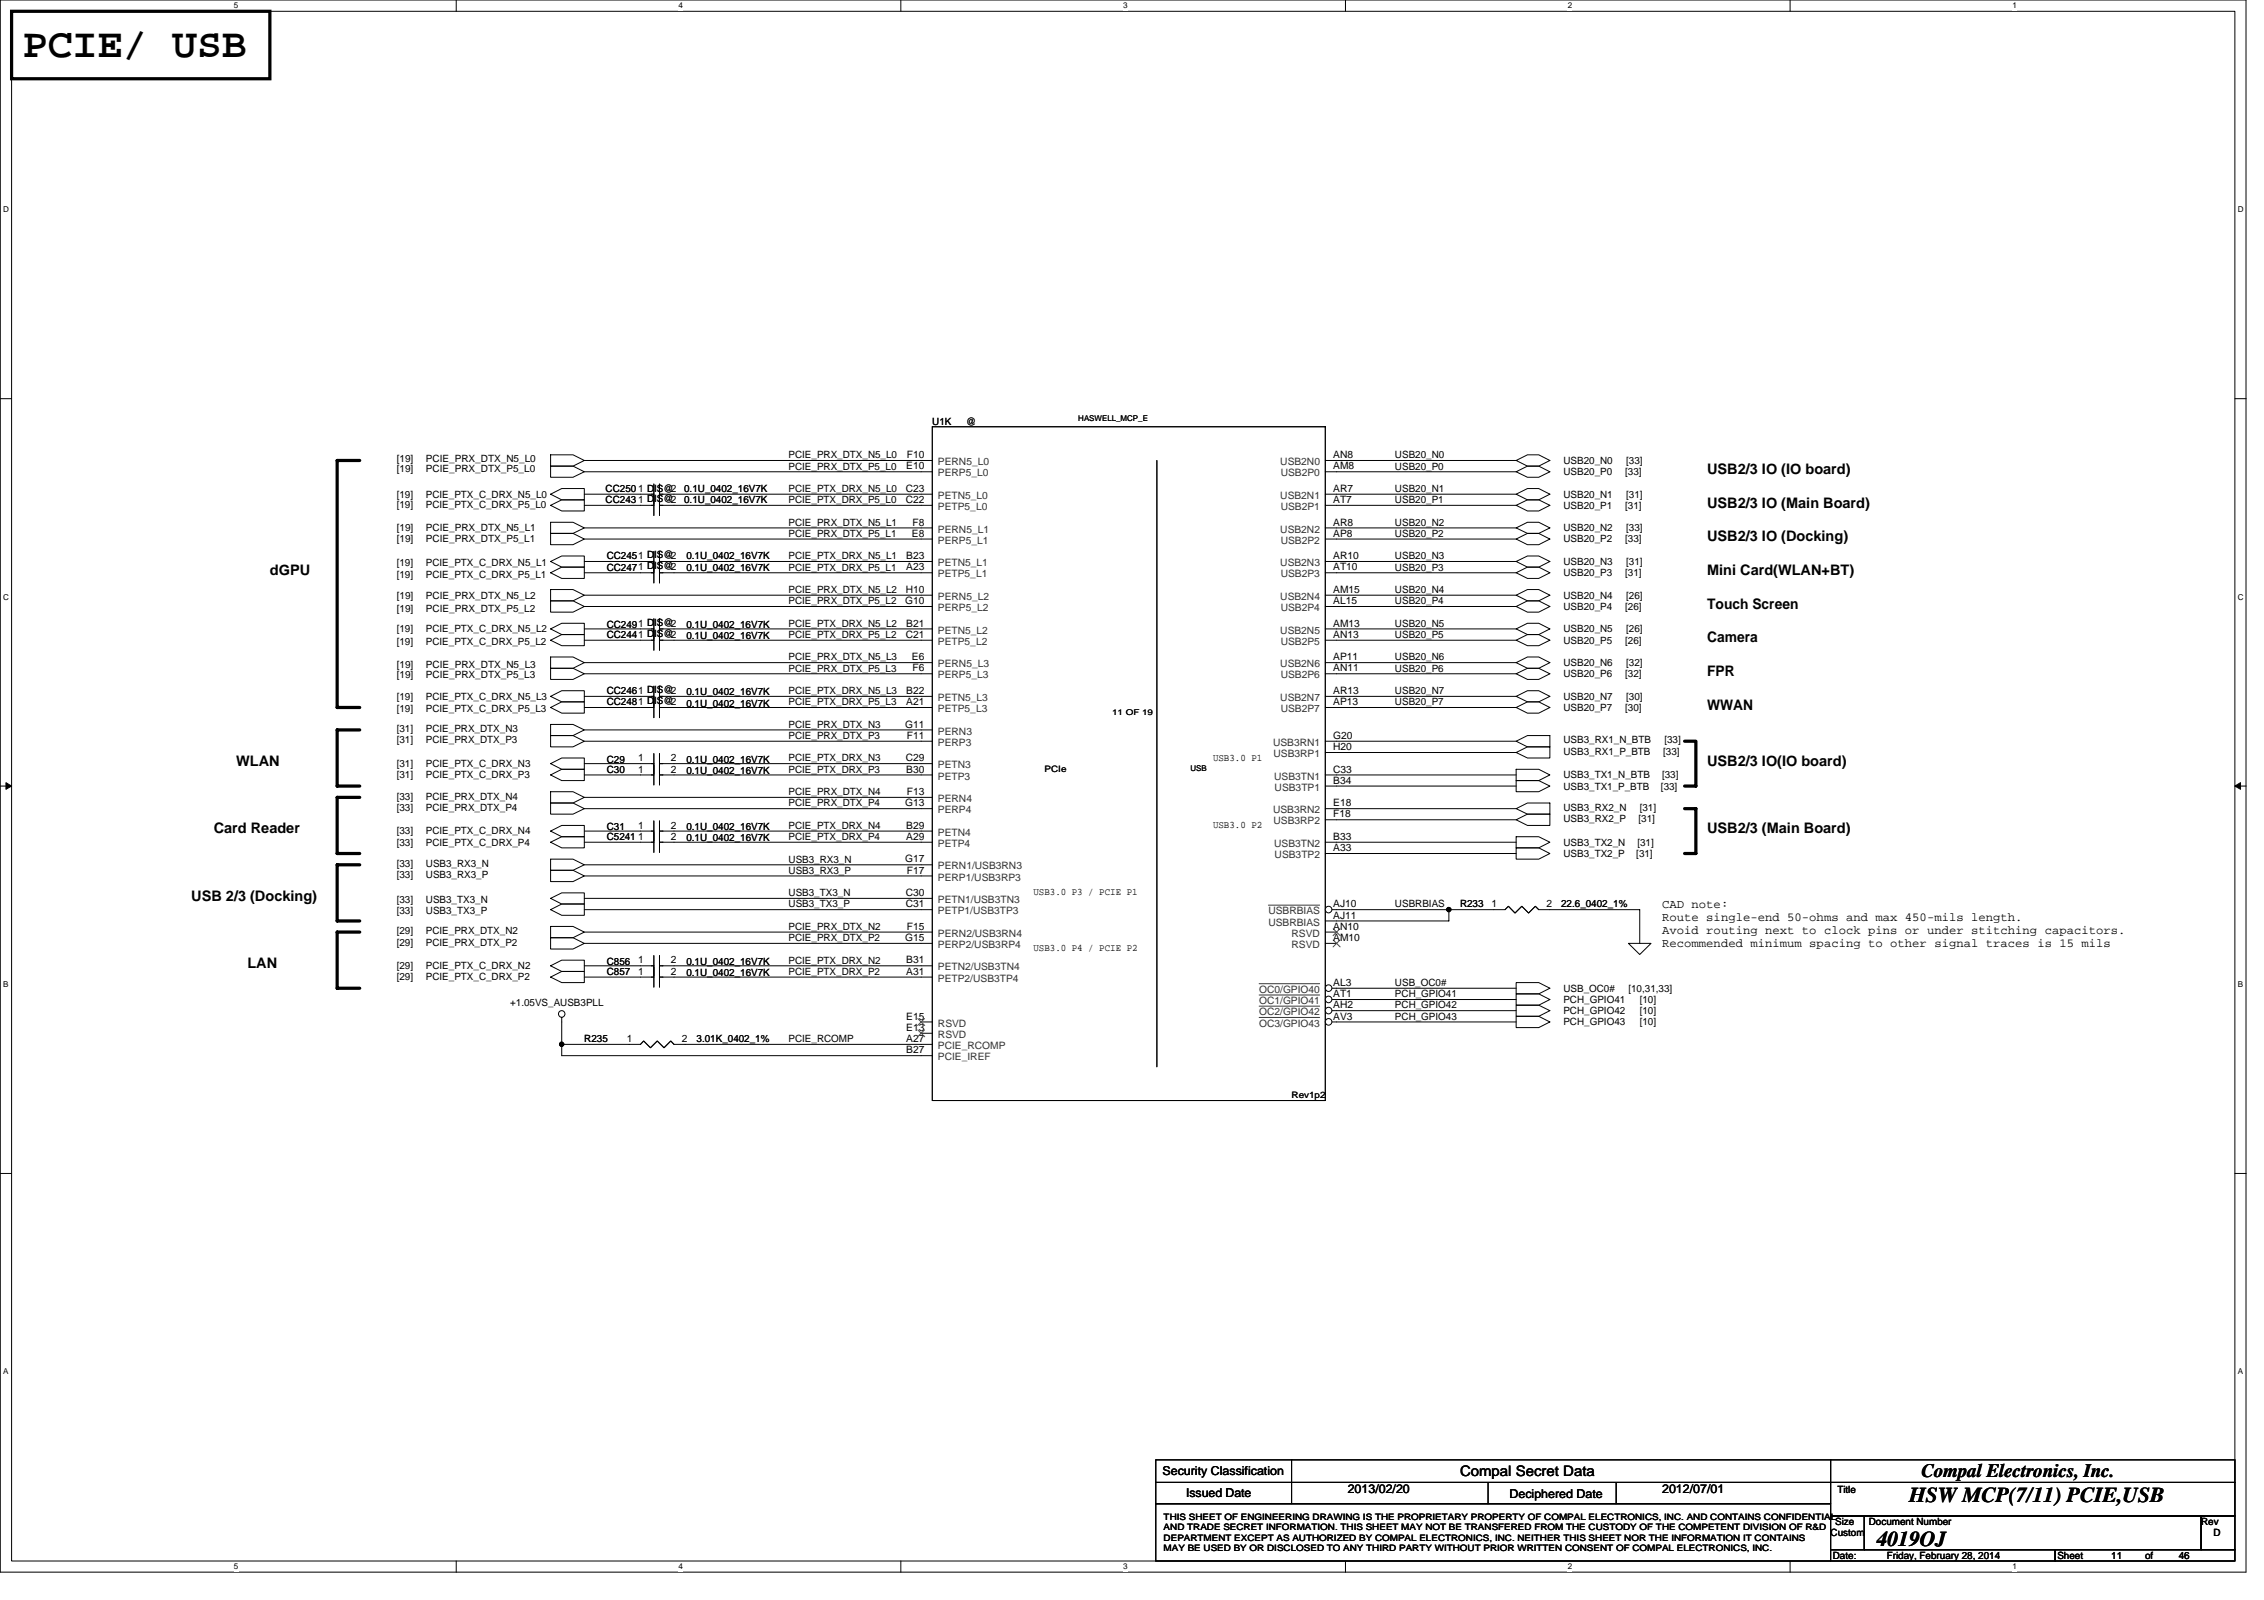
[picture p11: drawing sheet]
<svg xmlns="http://www.w3.org/2000/svg" width="297mm" height="210mm" viewBox="0 0 297 210" stroke-linecap="round" stroke-linejoin="round" font-family="sans-serif">
<defs><g id="words">
<text font-size="5.4" x="3" y="7.5">PCIE/ USB</text>
<g font-size="2.8">
<text x="250.5" y="197">HSW MCP(7/11) PCIE,USB</text>
<text x="246.2" y="202.9">4019OJ</text>
</g>
<text font-size="2.5" x="252.1" y="193.8">Compal Electronics, Inc.</text>
<g font-size="1.9">
<text x="224" y="62.2">USB2/3 IO (IO board)</text>
<text x="224" y="71">USB2/3 IO (Docking)</text>
<text x="224" y="66.6">USB2/3 IO (Main Board)</text>
<text x="35.4" y="75.4">dGPU</text>
<text x="224" y="75.4">Mini Card(WLAN+BT)</text>
<text x="224" y="79.8">Touch Screen</text>
<text x="224" y="84.3">Camera</text>
<text x="224" y="88.7">FPR</text>
<text x="224" y="93.1">WWAN</text>
<text x="31" y="100.5">WLAN</text>
<text x="224" y="100.5">USB2/3 IO(IO board)</text>
<text x="28" y="109.3">Card Reader</text>
<text x="224" y="109.3">USB2/3 (Main Board)</text>
<text x="25.1" y="118.2">USB 2/3 (Docking)</text>
<text x="32.5" y="127">LAN</text>
<text x="191.6" y="193.7">Compal Secret Data</text>
</g>
<g font-size="1.6">
<text x="218.1" y="119.1">CAD note:</text>
<text x="218.1" y="120.8">Route single-end 50-ohms and max 450-mils length.</text>
<text x="218.1" y="122.6">Avoid routing next to clock pins or under stitching capacitors.</text>
<text x="218.1" y="124.3">Recommended minimum spacing to other signal traces is 15 mils</text>
<text x="152.5" y="193.5">Security Classification</text>
<text x="155.6" y="196.3">Issued Date</text>
<text x="176.8" y="195.9">2013/02/20</text>
<text x="198.1" y="196.5">Deciphered Date</text>
<text x="218.1" y="195.9">2012/07/01</text>
</g>
<g font-size="1.3">
<text x="122.3" y="55.7">U1K</text>
<text x="126.7" y="55.7">@</text>
<text x="52" y="65.3">[19]</text>
<text x="52" y="61.9">[19]</text>
<text x="52" y="60.6">[19]</text>
<text x="55.9" y="65.3">PCIE_PTX_C_DRX_N5_L0</text>
<text x="55.9" y="61.9">PCIE_PRX_DTX_P5_L0</text>
<text x="55.9" y="60.6">PCIE_PRX_DTX_N5_L0</text>
<text x="79.5" y="64.5">CC2501 DIS@2</text>
<text x="89.8" y="64.5">0.1U_0402_16V7K</text>
<text x="103.5" y="64.5">PCIE_PTX_DRX_N5_L0</text>
<text x="103.5" y="60.1">PCIE_PRX_DTX_N5_L0</text>
<text x="103.5" y="66">PCIE_PTX_DRX_P5_L0</text>
<text x="103.5" y="61.6">PCIE_PRX_DTX_P5_L0</text>
<text x="118.8" y="66">C22</text>
<text x="118.8" y="64.5">C23</text>
<text x="118.9" y="61.6">E10</text>
<text x="119" y="60.1">F10</text>
<text x="174.9" y="60.1">AN8</text>
<text x="174.9" y="64.5">AR7</text>
<text x="174.9" y="61.6">AM8</text>
<text x="174.9" y="66">AT7</text>
<text x="183" y="60.1">USB20_N0</text>
<text x="183" y="64.5">USB20_N1</text>
<text x="183" y="66">USB20_P1</text>
<text x="183" y="61.6">USB20_P0</text>
<text x="205.1" y="62.3">USB20_P0</text>
<text x="205.1" y="60.9">USB20_N0</text>
<text x="205.1" y="65.3">USB20_N1</text>
<text x="213.2" y="62.3">[33]</text>
<text x="213.4" y="60.9">[33]</text>
<text x="213.4" y="65.3">[31]</text>
<text x="52" y="66.6">[19]</text>
<text x="52" y="71.2">[19]</text>
<text x="52" y="69.7">[19]</text>
<text x="55.9" y="66.6">PCIE_PTX_C_DRX_P5_L0</text>
<text x="55.9" y="71.2">PCIE_PRX_DTX_P5_L1</text>
<text x="55.9" y="69.7">PCIE_PRX_DTX_N5_L1</text>
<text x="79.5" y="66">CC2431 DIS@2</text>
<text x="89.8" y="66">0.1U_0402_16V7K</text>
<text x="103.5" y="69">PCIE_PRX_DTX_N5_L1</text>
<text x="103.5" y="70.4">PCIE_PRX_DTX_P5_L1</text>
<text x="119.7" y="70.4">E8</text>
<text x="119.7" y="68.9">F8</text>
<text x="174.9" y="68.9">AR8</text>
<text x="174.9" y="70.4">AP8</text>
<text x="183" y="69">USB20_N2</text>
<text x="183" y="70.4">USB20_P2</text>
<text x="205.1" y="66.8">USB20_P1</text>
<text x="205.1" y="71.2">USB20_P2</text>
<text x="205.1" y="69.7">USB20_N2</text>
<text x="213.2" y="66.8">[31]</text>
<text x="213.2" y="71.2">[33]</text>
<text x="213.4" y="69.7">[33]</text>
<text x="52" y="74.3">[19]</text>
<text x="52" y="75.9">[19]</text>
<text x="55.9" y="74.3">PCIE_PTX_C_DRX_N5_L1</text>
<text x="55.9" y="75.9">PCIE_PTX_C_DRX_P5_L1</text>
<text x="79.6" y="73.4">CC2451 DIS@2</text>
<text x="79.6" y="74.8">CC2471 DIS@2</text>
<text x="90.1" y="73.4">0.1U_0402_16V7K</text>
<text x="90.1" y="74.8">0.1U_0402_16V7K</text>
<text x="103.5" y="73.4">PCIE_PTX_DRX_N5_L1</text>
<text x="103.5" y="74.8">PCIE_PTX_DRX_P5_L1</text>
<text x="103.5" y="77.8">PCIE_PRX_DTX_N5_L2</text>
<text x="118.8" y="77.8">H10</text>
<text x="118.9" y="74.8">A23</text>
<text x="118.9" y="73.3">B23</text>
<text x="174.9" y="73.3">AR10</text>
<text x="174.9" y="74.8">AT10</text>
<text x="174.9" y="77.8">AM15</text>
<text x="183" y="74.8">USB20_P3</text>
<text x="183" y="73.4">USB20_N3</text>
<text x="183" y="77.8">USB20_N4</text>
<text x="205.1" y="75.6">USB20_P3</text>
<text x="205.1" y="74.1">USB20_N3</text>
<text x="213.2" y="75.6">[31]</text>
<text x="213.4" y="74.1">[31]</text>
<text x="52" y="83">[19]</text>
<text x="52" y="80.3">[19]</text>
<text x="52" y="78.5">[19]</text>
<text x="55.9" y="83">PCIE_PTX_C_DRX_N5_L2</text>
<text x="55.9" y="80.3">PCIE_PRX_DTX_P5_L2</text>
<text x="55.9" y="78.5">PCIE_PRX_DTX_N5_L2</text>
<text x="79.6" y="82.4">CC2491 DIS@2</text>
<text x="79.6" y="83.7">CC2441 DIS@2</text>
<text x="90.1" y="82.4">0.1U_0402_16V7K</text>
<text x="90.1" y="83.8">0.1U_0402_16V7K</text>
<text x="103.5" y="82.2">PCIE_PTX_DRX_N5_L2</text>
<text x="103.5" y="83.7">PCIE_PTX_DRX_P5_L2</text>
<text x="103.5" y="79.3">PCIE_PRX_DTX_P5_L2</text>
<text x="118.8" y="79.2">G10</text>
<text x="118.8" y="83.7">C21</text>
<text x="118.9" y="82.2">B21</text>
<text x="174.9" y="79.2">AL15</text>
<text x="174.9" y="82.2">AM13</text>
<text x="174.9" y="83.7">AN13</text>
<text x="183" y="82.2">USB20_N5</text>
<text x="183" y="83.7">USB20_P5</text>
<text x="183" y="79.3">USB20_P4</text>
<text x="205.1" y="83">USB20_N5</text>
<text x="205.1" y="80">USB20_P4</text>
<text x="205.1" y="78.5">USB20_N4</text>
<text x="213.2" y="80">[26]</text>
<text x="213.4" y="83">[26]</text>
<text x="213.4" y="78.5">[26]</text>
<text x="52" y="84.6">[19]</text>
<text x="52" y="89">[19]</text>
<text x="52" y="87.7">[19]</text>
<text x="55.9" y="84.6">PCIE_PTX_C_DRX_P5_L2</text>
<text x="55.9" y="89">PCIE_PRX_DTX_P5_L3</text>
<text x="55.9" y="87.7">PCIE_PRX_DTX_N5_L3</text>
<text x="103.5" y="86.6">PCIE_PRX_DTX_N5_L3</text>
<text x="103.5" y="88.1">PCIE_PRX_DTX_P5_L3</text>
<text x="119.7" y="86.6">E6</text>
<text x="119.7" y="88.1">F6</text>
<text x="174.9" y="88.1">AN11</text>
<text x="174.9" y="86.6">AP11</text>
<text x="183" y="88.1">USB20_P6</text>
<text x="183" y="86.6">USB20_N6</text>
<text x="205.1" y="84.4">USB20_P5</text>
<text x="205.1" y="87.4">USB20_N6</text>
<text x="205.1" y="88.9">USB20_P6</text>
<text x="213.2" y="84.4">[26]</text>
<text x="213.2" y="88.9">[32]</text>
<text x="213.4" y="87.4">[32]</text>
<text x="52" y="93.4">[19]</text>
<text x="52" y="91.8">[19]</text>
<text x="55.9" y="93.4">PCIE_PTX_C_DRX_P5_L3</text>
<text x="55.9" y="91.8">PCIE_PTX_C_DRX_N5_L3</text>
<text x="79.6" y="91.1">CC2461 DIS@2</text>
<text x="79.6" y="92.5">CC2481 DIS@2</text>
<text x="90.1" y="91.2">0.1U_0402_16V7K</text>
<text x="90.1" y="92.7">0.1U_0402_16V7K</text>
<text x="103.5" y="95.5">PCIE_PRX_DTX_N3</text>
<text x="103.5" y="91.1">PCIE_PTX_DRX_N5_L3</text>
<text x="103.5" y="92.5">PCIE_PTX_DRX_P5_L3</text>
<text x="118.8" y="95.4">G11</text>
<text x="118.9" y="91">B22</text>
<text x="118.9" y="92.5">A21</text>
<text x="174.9" y="92.5">AP13</text>
<text x="174.9" y="91">AR13</text>
<text x="183" y="92.5">USB20_P7</text>
<text x="183" y="91.1">USB20_N7</text>
<text x="205.1" y="93.3">USB20_P7</text>
<text x="205.1" y="91.8">USB20_N7</text>
<text x="213.2" y="93.3">[30]</text>
<text x="213.4" y="91.8">[30]</text>
<text x="52" y="97.5">[31]</text>
<text x="52" y="100.6">[31]</text>
<text x="52" y="96.1">[31]</text>
<text x="55.9" y="97.5">PCIE_PRX_DTX_P3</text>
<text x="55.9" y="100.6">PCIE_PTX_C_DRX_N3</text>
<text x="55.9" y="96.1">PCIE_PRX_DTX_N3</text>
<text x="79.6" y="100.1">C29</text>
<text x="79.6" y="101.4">C30</text>
<text x="83.7" y="99.9">1</text>
<text x="83.7" y="101.3">1</text>
<text x="88" y="99.9">2</text>
<text x="88" y="101.3">2</text>
<text x="90.1" y="100.1">0.1U_0402_16V7K</text>
<text x="90.1" y="101.5">0.1U_0402_16V7K</text>
<text x="103.5" y="101.4">PCIE_PTX_DRX_P3</text>
<text x="103.5" y="99.9">PCIE_PTX_DRX_N3</text>
<text x="103.5" y="96.9">PCIE_PRX_DTX_P3</text>
<text x="118.8" y="99.9">C29</text>
<text x="118.9" y="101.3">B30</text>
<text x="119" y="96.9">F11</text>
<text x="159.1" y="99.8">USB3.0 P1</text>
<text x="174.9" y="101.3">C33</text>
<text x="174.9" y="98.4">H20</text>
<text x="174.9" y="96.9">G20</text>
<text x="205.1" y="97.5">USB3_RX1_N_BTB</text>
<text x="205.1" y="99">USB3_RX1_P_BTB</text>
<text x="218.2" y="99">[33]</text>
<text x="218.4" y="97.5">[33]</text>
<text x="52" y="102.1">[31]</text>
<text x="52" y="106.4">[33]</text>
<text x="52" y="104.9">[33]</text>
<text x="55.9" y="102.1">PCIE_PTX_C_DRX_P3</text>
<text x="55.9" y="106.4">PCIE_PRX_DTX_P4</text>
<text x="55.9" y="104.9">PCIE_PRX_DTX_N4</text>
<text x="103.5" y="105.8">PCIE_PRX_DTX_P4</text>
<text x="103.5" y="104.3">PCIE_PRX_DTX_N4</text>
<text x="118.8" y="105.8">G13</text>
<text x="119" y="104.3">F13</text>
<text x="174.9" y="102.8">B34</text>
<text x="174.9" y="107.2">F18</text>
<text x="174.9" y="105.8">E18</text>
<text x="205.1" y="103.6">USB3_TX1_P_BTB</text>
<text x="205.1" y="102.1">USB3_TX1_N_BTB</text>
<text x="205.1" y="106.4">USB3_RX2_N</text>
<text x="205.1" y="107.8">USB3_RX2_P</text>
<text x="215" y="107.8">[31]</text>
<text x="215.1" y="106.4">[31]</text>
<text x="217.9" y="103.6">[33]</text>
<text x="218.1" y="102.1">[33]</text>
<text x="52" y="109.5">[33]</text>
<text x="52" y="111">[33]</text>
<text x="52" y="113.7">[33]</text>
<text x="55.9" y="109.5">PCIE_PTX_C_DRX_N4</text>
<text x="55.9" y="111">PCIE_PTX_C_DRX_P4</text>
<text x="55.9" y="113.7">USB3_RX3_N</text>
<text x="79.6" y="108.9">C31</text>
<text x="79.6" y="110.2">C5241</text>
<text x="83.7" y="108.7">1</text>
<text x="83.7" y="110.2">1</text>
<text x="88" y="108.7">2</text>
<text x="88" y="110.2">2</text>
<text x="90.1" y="108.9">0.1U_0402_16V7K</text>
<text x="90.1" y="110.4">0.1U_0402_16V7K</text>
<text x="103.5" y="108.7">PCIE_PTX_DRX_N4</text>
<text x="103.5" y="110.2">PCIE_PTX_DRX_P4</text>
<text x="103.5" y="113.2">USB3_RX3_N</text>
<text x="118.8" y="113.1">G17</text>
<text x="118.9" y="110.2">A29</text>
<text x="118.9" y="108.7">B29</text>
<text x="159.1" y="108.6">USB3.0 P2</text>
<text x="174.9" y="111.7">A33</text>
<text x="174.9" y="110.2">B33</text>
<text x="205.1" y="111">USB3_TX2_N</text>
<text x="205.1" y="112.4">USB3_TX2_P</text>
<text x="214.7" y="112.4">[31]</text>
<text x="214.8" y="111">[31]</text>
<text x="52" y="119.9">[33]</text>
<text x="52" y="118.5">[33]</text>
<text x="52" y="115.2">[33]</text>
<text x="55.9" y="119.9">USB3_TX3_P</text>
<text x="55.9" y="118.5">USB3_TX3_N</text>
<text x="55.9" y="115.2">USB3_RX3_P</text>
<text x="103.5" y="114.6">USB3_RX3_P</text>
<text x="103.5" y="117.6">USB3_TX3_N</text>
<text x="103.5" y="119">USB3_TX3_P</text>
<text x="118.8" y="117.5">C30</text>
<text x="118.8" y="119">C31</text>
<text x="119" y="114.6">F17</text>
<text x="135.6" y="117.5">USB3.0 P3 / PCIE P1</text>
<text x="174.9" y="119">AJ10</text>
<text x="183" y="119">USBRBIAS</text>
<text x="191.6" y="119">R233</text>
<text x="195.7" y="119">1</text>
<text x="202.9" y="119">2</text>
<text x="204.8" y="119">22.6_0402_1%</text>
<text x="52" y="122.6">[29]</text>
<text x="52" y="124.1">[29]</text>
<text x="55.9" y="122.6">PCIE_PRX_DTX_N2</text>
<text x="55.9" y="124.1">PCIE_PRX_DTX_P2</text>
<text x="103.5" y="123.5">PCIE_PRX_DTX_P2</text>
<text x="103.5" y="122">PCIE_PRX_DTX_N2</text>
<text x="118.8" y="123.4">G15</text>
<text x="119" y="122">F15</text>
<text x="135.6" y="124.8">USB3.0 P4 / PCIE P2</text>
<text x="174.9" y="120.5">AJ11</text>
<text x="174.9" y="122">AN10</text>
<text x="174.9" y="123.4">AM10</text>
<text x="52" y="128.6">[29]</text>
<text x="52" y="127.1">[29]</text>
<text x="55.9" y="128.6">PCIE_PTX_C_DRX_P2</text>
<text x="55.9" y="127.1">PCIE_PTX_C_DRX_N2</text>
<text x="79.6" y="127.9">C857</text>
<text x="79.6" y="126.6">C856</text>
<text x="83.7" y="127.9">1</text>
<text x="83.7" y="126.4">1</text>
<text x="88" y="127.9">2</text>
<text x="88" y="126.4">2</text>
<text x="90.1" y="126.6">0.1U_0402_16V7K</text>
<text x="90.1" y="128">0.1U_0402_16V7K</text>
<text x="103.5" y="126.4">PCIE_PTX_DRX_N2</text>
<text x="103.5" y="127.9">PCIE_PTX_DRX_P2</text>
<text x="118.9" y="126.4">B31</text>
<text x="118.9" y="127.9">A31</text>
<text x="174.9" y="130.8">AT1</text>
<text x="174.9" y="129.3">AL3</text>
<text x="183" y="130.8">PCH_GPIO41</text>
<text x="183" y="129.3">USB_OC0#</text>
<text x="205.1" y="130.1">USB_OC0#</text>
<text x="205.1" y="131.6">PCH_GPIO41</text>
<text x="213.6" y="130.1">[10,31,33]</text>
<text x="215.1" y="131.6">[10]</text>
<text x="66.9" y="132">+1.05VS_AUSB3PLL</text>
<text x="76.7" y="136.7">R235</text>
<text x="82.3" y="136.7">1</text>
<text x="89.5" y="136.7">2</text>
<text x="91.4" y="136.7">3.01K_0402_1%</text>
<text x="103.5" y="136.7">PCIE_RCOMP</text>
<text x="118.9" y="136.7">A27</text>
<text x="118.9" y="133.8">E15</text>
<text x="118.9" y="135.2">E13</text>
<text x="174.9" y="133.8">AV3</text>
<text x="174.9" y="132.3">AH2</text>
<text x="183" y="132.3">PCH_GPIO42</text>
<text x="183" y="133.8">PCH_GPIO43</text>
<text x="205.1" y="134.5">PCH_GPIO43</text>
<text x="205.1" y="133.1">PCH_GPIO42</text>
<text x="215.1" y="134.5">[10]</text>
<text x="215.1" y="133.1">[10]</text>
<text x="118.9" y="138.2">B27</text>
<text x="241.1" y="195.8">Title</text>
<text x="240.2" y="201.5">Custom</text>
<text x="240.8" y="200.1">Size</text>
<text x="245.2" y="200.1">Document Number</text>
<text x="288.8" y="200.1">Rev</text>
<text x="290.4" y="201.5">D</text>
<text x="240.5" y="204.5">Date:</text>
<text x="247.5" y="204.5">Friday, February 28, 2014</text>
<text x="269.9" y="204.5">Sheet</text>
<text x="277" y="204.5">11</text>
<text x="281.4" y="204.5">of</text>
<text x="285.9" y="204.5">46</text>
</g>
<g font-size="1.3" fill="#333">
<text x="123.1" y="62.5">PERP5_L0</text>
<text x="123.1" y="61">PERN5_L0</text>
<text x="123.1" y="65.4">PETN5_L0</text>
<text x="168" y="61">USB2N0</text>
<text x="168" y="65.4">USB2N1</text>
<text x="168" y="62.5">USB2P0</text>
<text x="123.1" y="69.9">PERN5_L1</text>
<text x="123.1" y="71.3">PERP5_L1</text>
<text x="123.1" y="66.9">PETP5_L0</text>
<text x="168" y="69.9">USB2N2</text>
<text x="168" y="71.3">USB2P2</text>
<text x="168" y="66.9">USB2P1</text>
<text x="123.1" y="75.8">PETP5_L1</text>
<text x="123.1" y="74.3">PETN5_L1</text>
<text x="168" y="74.3">USB2N3</text>
<text x="168" y="75.8">USB2P3</text>
<text x="123.1" y="78.7">PERN5_L2</text>
<text x="123.1" y="80.2">PERP5_L2</text>
<text x="123.1" y="83.1">PETN5_L2</text>
<text x="168" y="78.7">USB2N4</text>
<text x="168" y="83.1">USB2N5</text>
<text x="168" y="80.2">USB2P4</text>
<text x="123.1" y="84.6">PETP5_L2</text>
<text x="123.1" y="89">PERP5_L3</text>
<text x="123.1" y="87.5">PERN5_L3</text>
<text x="168" y="87.5">USB2N6</text>
<text x="168" y="89">USB2P6</text>
<text x="168" y="84.6">USB2P5</text>
<text x="123.1" y="92">PETN5_L3</text>
<text x="123.1" y="93.4">PETP5_L3</text>
<text x="168" y="92">USB2N7</text>
<text x="168" y="93.4">USB2P7</text>
<text x="123.1" y="97.9">PERP3</text>
<text x="123.1" y="100.8">PETN3</text>
<text x="123.1" y="96.4">PERN3</text>
<text x="167" y="97.9">USB3RN1</text>
<text x="167.1" y="99.3">USB3RP1</text>
<text x="123.1" y="102.3">PETP3</text>
<text x="123.1" y="105.2">PERN4</text>
<text x="123.1" y="106.7">PERP4</text>
<text x="167" y="106.7">USB3RN2</text>
<text x="167.2" y="102.3">USB3TN1</text>
<text x="167.2" y="103.7">USB3TP1</text>
<text x="123.1" y="111.1">PETP4</text>
<text x="123.1" y="109.6">PETN4</text>
<text x="167.1" y="108.2">USB3RP2</text>
<text x="167.2" y="111.1">USB3TN2</text>
<text x="167.2" y="112.6">USB3TP2</text>
<text x="123.1" y="118.5">PETN1/USB3TN3</text>
<text x="123.1" y="115.5">PERP1/USB3RP3</text>
<text x="123.1" y="120">PETP1/USB3TP3</text>
<text x="123.1" y="114.1">PERN1/USB3RN3</text>
<text x="166.4" y="120">USBRBIAS</text>
<text x="123.1" y="122.9">PERN2/USB3RN4</text>
<text x="123.1" y="124.4">PERP2/USB3RP4</text>
<text x="166.4" y="121.4">USBRBIAS</text>
<text x="169.5" y="122.9">RSVD</text>
<text x="169.5" y="124.4">RSVD</text>
<text x="123.1" y="127.3">PETN2/USB3TN4</text>
<text x="123.1" y="128.8">PETP2/USB3TP4</text>
<text x="165.2" y="131.7">OC1/GPIO41</text>
<text x="165.2" y="130.3">OC0/GPIO40</text>
<text x="123.1" y="137.6">PCIE_RCOMP</text>
<text x="123.1" y="134.7">RSVD</text>
<text x="123.1" y="136.2">RSVD</text>
<text x="165.2" y="134.7">OC3/GPIO43</text>
<text x="165.2" y="133.2">OC2/GPIO42</text>
<text x="123.1" y="139.1">PCIE_IREF</text>
</g>
<g font-size="1.2">
<text x="137.1" y="101.3">PCIe</text>
<text x="169.5" y="144">Rev1p2</text>
<text x="152.7" y="199.4">THIS SHEET OF ENGINEERING DRAWING IS THE PROPRIETARY PROPERTY OF COMPAL ELECTRONICS, INC. AND CONTAINS CONFIDENTIAL</text>
<text x="152.7" y="200.8">AND TRADE SECRET INFORMATION. THIS SHEET MAY NOT BE TRANSFERED FROM THE CUSTODY OF THE COMPETENT DIVISION OF R&amp;D</text>
<text x="152.7" y="202.1">DEPARTMENT EXCEPT AS AUTHORIZED BY COMPAL ELECTRONICS, INC. NEITHER THIS SHEET NOR THE INFORMATION IT CONTAINS</text>
<text x="152.7" y="203.5">MAY BE USED BY OR DISCLOSED TO ANY THIRD PARTY WITHOUT PRIOR WRITTEN CONSENT OF COMPAL ELECTRONICS, INC.</text>
</g>
<g font-size="1.1">
<text x="30.7" y="1.1">5</text>
<text x="89" y="1.1">4</text>
<text x="147.4" y="1.1">3</text>
<text x="205.7" y="1.1">2</text>
<text x="264" y="1.1">1</text>
<text x=".4" y="27.8">D</text>
<text x="293.6" y="27.8">D</text>
<text x=".4" y="78.7">C</text>
<text x="293.6" y="78.7">C</text>
<text x=".4" y="129.5">B</text>
<text x="293.6" y="129.5">B</text>
<text x=".4" y="180.3">A</text>
<text x="293.6" y="180.3">A</text>
<text x="30.7" y="205.9">5</text>
<text x="89" y="205.9">4</text>
<text x="147.4" y="205.9">3</text>
<text x="205.7" y="205.9">2</text>
<text x="264" y="205.9">1</text>
</g>
<g font-size="1">
<text x="141.5" y="55.2">HASWELL_MCP_E</text>
<text x="145.9" y="93.8">11 OF 19</text>
<text x="156.2" y="101.1">USB</text>
</g>
</g></defs>
<path d="M0 0h294.7v206.2h-294.7zM1.5 1.5h291.7v203.3h-291.7z" fill="none" stroke="#000" stroke-width=".13"/>
<g fill="#fff">
<path d="M30.7 .1h.6v1.2h-.6z"/>
<path d="M30.7 204.9h.6v1.2h-.6z"/>
</g>
<path d="M59.9 0v1.5M59.9 204.8v1.5" fill="none" stroke="#000" stroke-width=".13"/>
<g fill="#fff">
<path d="M89 .1h.6v1.2h-.6z"/>
<path d="M89 204.9h.6v1.2h-.6z"/>
</g>
<path d="M118.2 0v1.5M118.2 204.8v1.5" fill="none" stroke="#000" stroke-width=".13"/>
<g fill="#fff">
<path d="M147.4 .1h.5v1.2h-.5z"/>
<path d="M147.4 204.9h.5v1.2h-.5z"/>
</g>
<path d="M176.5 0v1.5M176.5 204.8v1.5" fill="none" stroke="#000" stroke-width=".13"/>
<g fill="#fff">
<path d="M205.7 .1h.6v1.2h-.6z"/>
<path d="M205.7 204.9h.6v1.2h-.6z"/>
</g>
<path d="M234.9 0v1.5M234.9 204.8v1.5" fill="none" stroke="#000" stroke-width=".13"/>
<g fill="#fff">
<path d="M264 .1h.6v1.2h-.6z"/>
<path d="M264 204.9h.6v1.2h-.6z"/>
<path d="M.4 26.9h.8v1.2h-.8z"/>
<path d="M293.6 26.9h.7v1.2h-.7z"/>
<path d="M.4 77.7h.8v1.2h-.8z"/>
<path d="M293.6 77.7h.7v1.2h-.7z"/>
</g>
<path d="M0 52.3h1.5M293.2 52.3h1.5" fill="none" stroke="#000" stroke-width=".13"/>
<g fill="#fff">
<path d="M.4 128.5h.7v1.2h-.7z"/>
<path d="M293.6 128.5h.7v1.2h-.7z"/>
</g>
<path d="M0 103.1h1.5M293.2 103.1h1.5" fill="none" stroke="#000" stroke-width=".13"/>
<path d="M.8 102.7l.7 .4-.7 .4zM293.2 103.1l.8-.4v.8z" fill="#000" stroke="#000" stroke-width=".13"/>
<g fill="#fff">
<path d="M.4 179.3h.7v1.2h-.7z"/>
<path d="M293.6 179.3h.7v1.2h-.7z"/>
</g>
<g fill="none" stroke="#000" stroke-width=".13">
<path d="M72.2 59.7h3l1.5 .7-1.5 .8h-3zM122.3 56h51.6v88.4h-51.6zM72.2 66.3l1.5-.7h3v1.4h-3zM72.2 64.8l1.5-.7h3v1.5h-3zM72.2 61.2h3l1.5 .7-1.5 .7h-3zM72.2 78.8h3l1.5 .8-1.5 .7h-3zM72.2 77.3h3l1.5 .8-1.5 .7h-3zM72.2 70h3l1.5 .7-1.5 .8h-3zM72.2 73.7l1.5-.8h3v1.5h-3zM72.2 75.1l1.5-.7h3v1.5h-3zM72.2 68.5h3l1.5 .8-1.5 .7h-3zM76.7 66.3h7.3"/>
<path d="M76.7 64.8h9.1M76.7 73.7h9.1M76.7 75.1h9.1M76.7 79.6h44.2M76.7 69.3h45.6M76.7 70.7h44.2M76.7 60.4h44.2M76.7 61.9h45.6M76.7 78.1h44.2M85.8 63.5v2.6M85.8 72.3v4.2M86.5 64.8h34.4"/>
<path d="M86.5 73.7h34.4M86.5 75.1h34.4M86.5 63.5v2.6M86.5 72.3v4.2M88.4 66.3h32.5M151.8 60.4v79.6M175.4 66.3h23.5M175.4 64.8h23.5M175.4 69.3h23.5M175.4 73.7h23.5M175.4 70.7h23.5M175.4 75.1h23.5"/>
<path d="M175.4 60.4h23.5M175.4 61.9h23.5M175.4 78.1h23.5M175.4 79.6h23.5M198.9 61.9l1.5-.7h1.5l1.4 .7-1.4 .7h-1.5zM198.9 60.4l1.5-.7h1.5l1.4 .7-1.4 .8h-1.5zM198.9 66.3l1.5-.7h1.5l1.4 .7-1.4 .7h-1.5zM198.9 64.8l1.5-.7h1.5l1.4 .7-1.4 .8h-1.5zM198.9 70.7l1.5-.7h1.5l1.4 .7-1.4 .8h-1.5zM198.9 69.3l1.5-.8h1.5l1.4 .8-1.4 .7h-1.5zM198.9 75.1l1.5-.7h1.5l1.4 .7-1.4 .8h-1.5zM198.9 73.7l1.5-.8h1.5l1.4 .8-1.4 .7h-1.5z"/>
<path d="M198.9 79.6l1.5-.8h1.5l1.4 .8-1.4 .7h-1.5zM198.9 78.1l1.5-.8h1.5l1.4 .8-1.4 .7h-1.5zM72.2 96.5h3l1.5 .7-1.5 .8h-3zM72.2 95h3l1.5 .8-1.5 .7h-3zM72.2 84l1.5-.8h3v1.5h-3zM72.2 82.5l1.5-.7h3v1.4h-3zM72.2 92.8l1.5-.7h3v1.5h-3zM72.2 91.4l1.5-.8h3v1.5h-3zM72.2 87.7h3l1.5 .7-1.5 .7h-3zM72.2 86.2h3l1.5 .7-1.5 .8h-3zM76.7 95.8h44.2M76.7 84h9.1"/>
<path d="M76.7 91.4h9.1M76.7 82.5h9.1M76.7 86.9h44.2M76.7 92.8h7.3M76.7 97.2h45.6M76.7 88.4h44.2M85.8 81.2v4.1M85.8 90v2.7M86.5 84h35.8M86.5 91.4h35.8M86.5 82.5h34.4M86.5 81.2v4.1"/>
<path d="M86.5 90v2.7M88.4 92.8h33.9M175.4 97.2h23.5M175.4 84h23.5M175.4 91.4h23.5M175.4 82.5h23.5M175.4 86.9h23.5M175.4 92.8h23.5M175.4 88.4h23.5M175.4 98.7h23.5M198.9 97.2l1.5-.7h2.9v1.5h-2.9zM198.9 98.7l1.5-.7h2.9v1.4h-2.9z"/>
<path d="M198.9 84l1.5-.8h1.5l1.4 .8-1.4 .7h-1.5zM198.9 82.5l1.5-.7h1.5l1.4 .7-1.4 .7h-1.5zM198.9 86.9l1.5-.7h1.5l1.4 .7-1.4 .8h-1.5zM198.9 88.4l1.5-.7h1.5l1.4 .7-1.4 .7h-1.5zM198.9 92.8l1.5-.7h1.5l1.4 .7-1.4 .8h-1.5zM198.9 91.4l1.5-.8h1.5l1.4 .8-1.4 .7h-1.5zM72.2 100.2l1.5-.8h3v1.5h-3zM72.2 101.7l1.5-.8h3v1.5h-3zM72.2 109l1.5-.7h3v1.5h-3zM72.2 105.3h3l1.5 .8-1.5 .7h-3zM72.2 103.9h3l1.5 .7-1.5 .7h-3zM72.2 110.5l1.5-.7h3v1.4h-3z"/>
<path d="M72.2 119.3l1.5-.7h3v1.5h-3zM72.2 117.9l1.5-.8h3v1.5h-3zM72.2 114.2h3l1.5 .7-1.5 .8h-3zM72.2 112.7h3l1.5 .8-1.5 .7h-3zM76.7 101.7h7.3M76.7 100.2h7.3M76.7 110.5h7.3M76.7 109h9.1M76.7 119.3h44.2M76.7 106.1h44.2M76.7 104.6h44.2M76.7 114.9h44.2"/>
<path d="M76.7 117.9h45.6M76.7 113.5h44.2M85.8 107.7v2.6M86.5 109h34.4M86.5 107.7v2.6M88.4 101.7h32.5M88.4 110.5h32.5M88.4 100.2h33.9M175.4 101.7h23.5M175.4 110.5h23.5M175.4 106.1h23.5M175.4 103.1h23.5"/>
<path d="M175.4 112h23.5M175.4 107.5h23.5M175.4 119.3h14.7v1.5h-14.7M190.1 119.3h7.4l.4-.4 .9 .9 .9-.9 .9 .9 .8-.9 .5 .4h13.2v4.5M198.9 102.4h3l1.4 .7-1.4 .8h-3zM198.9 100.9h3l1.4 .8-1.4 .7h-3zM198.9 109.8h3l1.4 .7-1.4 .7h-3zM198.9 111.2h3l1.4 .8-1.4 .7h-3zM198.9 106.1l1.5-.8h2.9v1.5h-2.9zM198.9 107.5l1.5-.7h2.9v1.5h-2.9zM72.2 128.2l1.5-.8h3v1.5h-3zM72.2 121.5h3l1.5 .8-1.5 .7h-3z"/>
<path d="M72.2 123h3l1.5 .8-1.5 .7h-3zM72.2 126.7l1.5-.7h3v1.4h-3zM73.7 133.5v5h47.2M73.7 137h10.3l.5-.4 .8 .9 .9-.9 .9 .9 .9-.9 .4 .4h32.5M76.7 126.7h9.1M76.7 128.2h9.1M76.7 122.3h44.2M76.7 123.8h44.2M85.8 125.4v4.1M86.5 126.7h34.4M86.5 128.2h34.4M86.5 125.4v4.1"/>
<path d="M175.4 132.6h23.5M175.4 131.1h23.5M175.4 134.1h23.5M175.4 129.6h23.5M198.9 128.9h3l1.4 .7-1.4 .8h-3zM198.9 133.3h3l1.4 .8-1.4 .7h-3zM198.9 130.4h3l1.4 .7-1.4 .8h-3zM198.9 131.9h3l1.4 .7-1.4 .7h-3zM213.7 123.8h2.9l-1.5 1.4zM0 153.9h1.5M293.2 153.9h1.5M151.6 191.5h88.6v3h-88.6z"/>
<path d="M151.6 194.5h88.6v2.8h-88.6zM151.6 197.3h88.6v7.5h-88.6zM169.5 191.5v5.8M195.2 194.5v2.8M212 194.5v2.8M240.2 198.9h4.4v4.4h-4.4zM240.2 191.5h53v3h-53zM240.2 194.5h53v4.4h-53zM244.6 198.9h44.2v4.4h-44.2zM288.8 198.9h4.4v4.4h-4.4zM240.2 203.3h29.4v1.5h-29.4zM269.6 203.3h23.6v1.5h-23.6z"/>
<circle cx="73.7" cy="133" r=".43"/>
</g>
<path d="M1.5 1.5h33.9v8.8h-33.9zM47.2 60.4h-3v32.4h3M47.2 95.8h-3v7.3h3M221 97.2h1.5v5.9h-1.5M47.2 104.6h-3v7.4h3M47.2 113.5h-3v7.3h3M221 106.1h1.5v5.9h-1.5M47.2 122.3h-3v7.3h3" fill="none" stroke="#000" stroke-width=".42"/>
<g fill="#000" stroke="#000" stroke-width=".13">
<circle cx="190.1" cy="119.3" r=".29"/>
<circle cx="73.7" cy="137" r=".29"/>
</g>
<circle cx="174.3" cy="134.1" r=".43" fill="#fff" stroke="#000" stroke-width=".13"/>
<path d="M174.8 134.1h.6" fill="none" stroke="#000" stroke-width=".13"/>
<path d="M165.2 133.5h7.9" fill="none" stroke="#333" stroke-width=".13"/>
<circle cx="174.3" cy="132.6" r=".43" fill="#fff" stroke="#000" stroke-width=".13"/>
<path d="M174.8 132.6h.6" fill="none" stroke="#000" stroke-width=".13"/>
<path d="M165.2 132h7.9" fill="none" stroke="#333" stroke-width=".13"/>
<circle cx="174.3" cy="131.1" r=".43" fill="#fff" stroke="#000" stroke-width=".13"/>
<path d="M174.8 131.1h.6" fill="none" stroke="#000" stroke-width=".13"/>
<path d="M165.2 130.5h7.9" fill="none" stroke="#333" stroke-width=".13"/>
<circle cx="174.3" cy="129.6" r=".43" fill="#fff" stroke="#000" stroke-width=".13"/>
<g fill="none" stroke="#000" stroke-width=".13">
<path d="M120.9 60.4h1.4M120.9 78.1h1.4M120.9 79.6h1.4M120.9 70.7h1.4M120.9 73.7h1.4M120.9 75.1h1.4M173.9 60.4h1.5M173.9 78.1h1.5M173.9 79.6h1.5M173.9 64.8h1.5M173.9 69.3h1.5M173.9 70.7h1.5"/>
<path d="M173.9 73.7h1.5M173.9 75.1h1.5M120.9 82.5h1.4M120.9 88.4h1.4M120.9 86.9h1.4M173.9 82.5h1.5M173.9 88.4h1.5M173.9 86.9h1.5M173.9 84h1.5M173.9 92.8h1.5M173.9 91.4h1.5M173.9 98.7h1.5"/>
<path d="M173.9 97.2h1.5M120.9 101.7h1.4M120.9 104.6h1.4M120.9 106.1h1.4M120.9 110.5h1.4M120.9 109h1.4M120.9 114.9h1.4M120.9 119.3h1.4M173.9 101.7h1.5M173.9 106.1h1.5M173.9 110.5h1.5M173.9 112h1.5"/>
<path d="M173.9 107.5h1.5M173.9 103.1h1.5M120.9 137h1.4M120.9 138.5h1.4M120.9 122.3h1.4M120.9 126.7h1.4M120.9 123.8h1.4M173.9 120.8h1.5M174.8 129.6h.6"/>
</g>
<path d="M165.2 129.1h7.9" fill="none" stroke="#333" stroke-width=".13"/>
<circle cx="174.3" cy="119.3" r=".43" fill="#fff" stroke="#000" stroke-width=".13"/>
<g fill="none" stroke="#000" stroke-width=".13">
<path d="M84 66.3h1.8M85.8 65v2.6M86.5 66.3h1.9M86.5 65v2.6M120.9 66.3h1.4M120.9 64.8h1.4M173.9 66.3h1.5M173.9 61.9h1.5M84 92.8h1.8M85.8 91.5v2.6M85.8 98.9v4.1M86.5 91.5v2.6"/>
<path d="M86.5 98.9v4.1M86.5 92.8h1.9M120.9 95.8h1.4M84 100.2h1.8M84 101.7h1.8M84 110.5h1.8M85.8 109.2v2.6M86.5 100.2h1.9M86.5 109.2v2.6M86.5 101.7h1.9M86.5 110.5h1.9M120.9 113.5h1.4"/>
<path d="M174.8 119.3h.6M120.9 128.2h1.4M120.9 134.1h1.4M120.9 135.6h1.4M173.9 122.3h1.5M173.9 123.8h1.5"/>
</g>
<path d="M166.4 118.7h6.7" fill="none" stroke="#333" stroke-width=".13"/>
<path d="M120.4 133.6l.9 .9M120.4 135.1l.9 .9M121.3 133.6l-.9 .9M121.3 135.1l-.9 .9M174.9 121.8l.9 .9M174.9 123.3l.9 .9M175.8 121.8l-.9 .9M175.8 123.3l-.9 .9" fill="none" stroke="#4c4c4c" stroke-width=".13"/>
<g fill="#000" stroke="#000" stroke-width=".13">
<circle cx="190.1" cy="119.3" r=".29"/>
<circle cx="73.7" cy="137" r=".29"/>
</g>
<use href="#words"/>
</svg>
